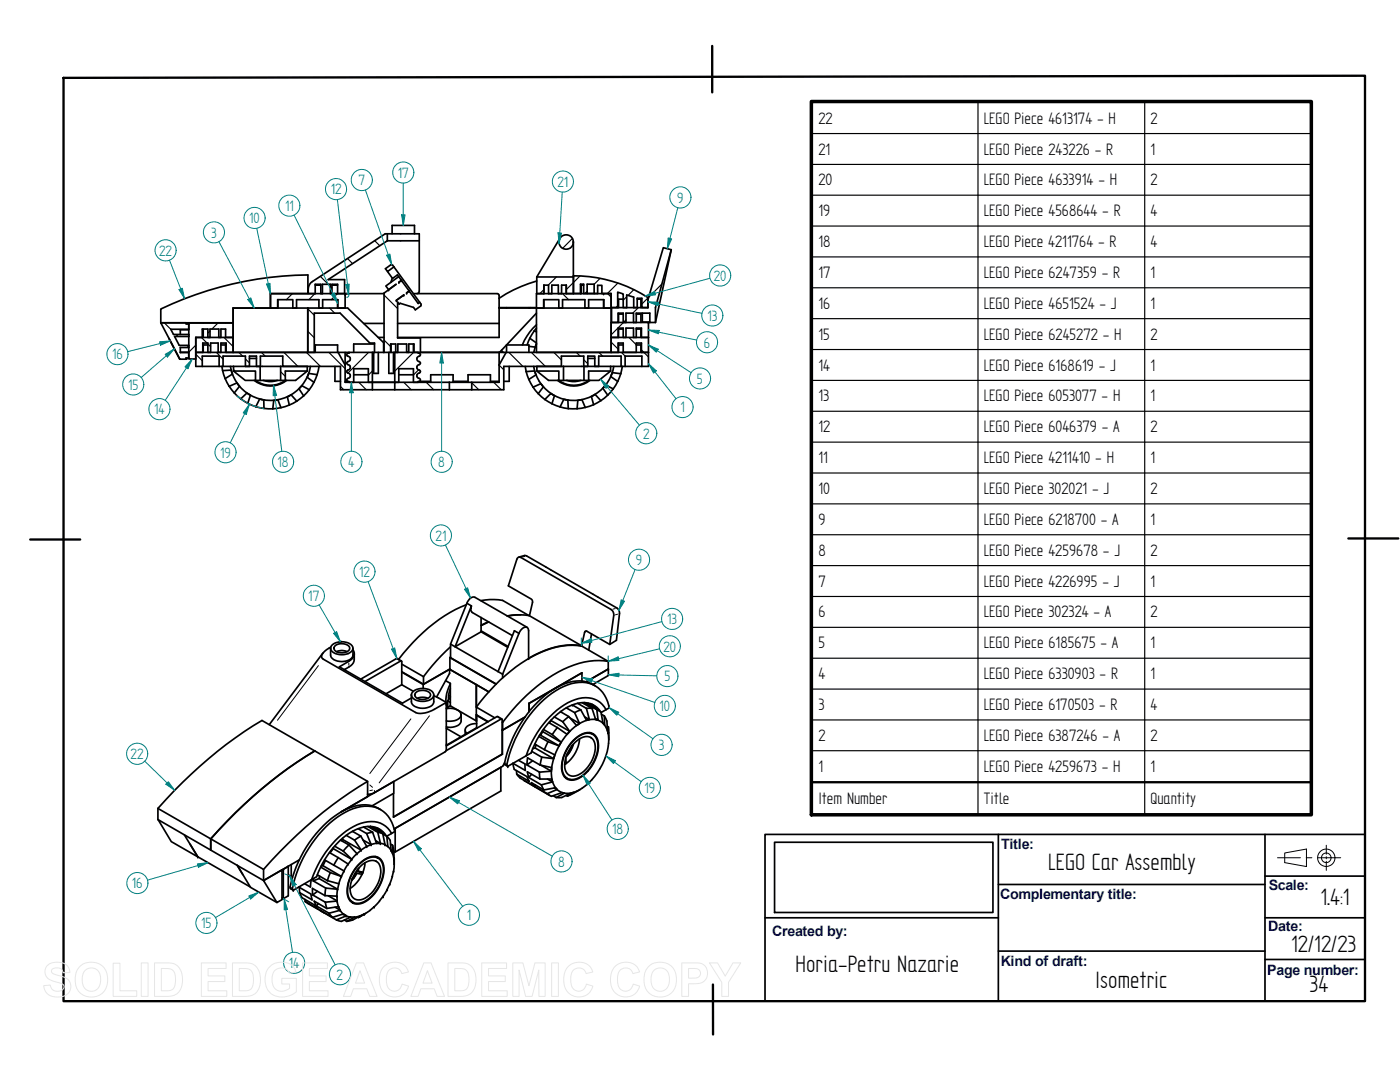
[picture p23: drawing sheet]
<svg xmlns="http://www.w3.org/2000/svg" width="279mm" height="216mm" viewBox="0 0 279 216" stroke-linecap="round" stroke-linejoin="round" font-family="sans-serif">
<defs><g id="words">
<g font-size="5.3">
<text x="209.2" y="173.6">LEGO Car Assembly</text>
<text x="263.5" y="180.6">1.4:1</text>
<text x="257.7" y="189.9">12/12/23</text>
<text x="158.7" y="193.9">Horia-Petru Nazarie</text>
<text x="218.6" y="197.1">Isometric</text>
<text x="261.4" y="198">34</text>
</g>
<g font-size="3.7">
<text x="163.3" y="24.7">22</text>
<text x="196.4" y="24.7">LEGO Piece 4613174 - H</text>
<text x="229.6" y="24.7">2</text>
<text x="163.3" y="30.8">21</text>
<text x="196.4" y="30.8">LEGO Piece 243226 - R</text>
<text x="229.6" y="30.8">1</text>
<text x="163.3" y="37">20</text>
<text x="196.4" y="37">LEGO Piece 4633914 - H</text>
<text x="229.6" y="37">2</text>
<text x="163.3" y="43.1">19</text>
<text x="196.4" y="43.1">LEGO Piece 4568644 - R</text>
<text x="229.6" y="43.1">4</text>
<text x="163.3" y="49.3">18</text>
<text x="196.4" y="49.3">LEGO Piece 4211764 - R</text>
<text x="229.6" y="49.3">4</text>
<text x="163.3" y="55.5">17</text>
<text x="196.4" y="55.5">LEGO Piece 6247359 - R</text>
<text x="229.6" y="55.5">1</text>
<text x="163.3" y="61.6">16</text>
<text x="196.4" y="61.6">LEGO Piece 4651524 - J</text>
<text x="229.6" y="61.6">1</text>
<text x="163.3" y="67.8">15</text>
<text x="196.4" y="67.8">LEGO Piece 6245272 - H</text>
<text x="229.6" y="67.8">2</text>
<text x="163.3" y="73.9">14</text>
<text x="196.4" y="73.9">LEGO Piece 6168619 - J</text>
<text x="229.6" y="73.9">1</text>
<text x="163.3" y="80.1">13</text>
<text x="196.4" y="80.1">LEGO Piece 6053077 - H</text>
<text x="229.6" y="80.1">1</text>
<text x="163.3" y="86.3">12</text>
<text x="196.4" y="86.3">LEGO Piece 6046379 - A</text>
<text x="229.6" y="86.3">2</text>
<text x="163.3" y="92.4">11</text>
<text x="196.4" y="92.4">LEGO Piece 4211410 - H</text>
<text x="229.6" y="92.4">1</text>
<text x="163.3" y="98.6">10</text>
<text x="196.4" y="98.6">LEGO Piece 302021 - J</text>
<text x="229.6" y="98.6">2</text>
<text x="163.3" y="104.7">9</text>
<text x="196.4" y="104.7">LEGO Piece 6218700 - A</text>
<text x="229.6" y="104.7">1</text>
<text x="163.3" y="110.9">8</text>
<text x="196.4" y="110.9">LEGO Piece 4259678 - J</text>
<text x="229.6" y="110.9">2</text>
<text x="163.3" y="117.1">7</text>
<text x="196.4" y="117.1">LEGO Piece 4226995 - J</text>
<text x="229.6" y="117.1">1</text>
<text x="163.3" y="123.2">6</text>
<text x="196.4" y="123.2">LEGO Piece 302324 - A</text>
<text x="229.6" y="123.2">2</text>
<text x="163.3" y="129.4">5</text>
<text x="196.4" y="129.4">LEGO Piece 6185675 - A</text>
<text x="229.6" y="129.4">1</text>
<text x="163.3" y="135.5">4</text>
<text x="196.4" y="135.5">LEGO Piece 6330903 - R</text>
<text x="229.6" y="135.5">1</text>
<text x="163.3" y="141.7">3</text>
<text x="196.4" y="141.7">LEGO Piece 6170503 - R</text>
<text x="229.6" y="141.7">4</text>
<text x="163.3" y="147.8">2</text>
<text x="196.4" y="147.8">LEGO Piece 6387246 - A</text>
<text x="229.6" y="147.8">2</text>
<text x="163.3" y="154">1</text>
<text x="196.4" y="154">LEGO Piece 4259673 - H</text>
<text x="229.6" y="154">1</text>
<text x="163.3" y="160.4">Item Number</text>
<text x="196.4" y="160.4">Title</text>
<text x="229.6" y="160.4">Quantity</text>
</g>
<g font-size="3.4" fill="#008080">
<text x="79.4" y="35.5">17</text>
<text x="66" y="38.8">12</text>
<text x="71.5" y="37">7</text>
<text x="111.3" y="37.3">21</text>
<text x="135.1" y="40.4">9</text>
<text x="42.1" y="47.4">3</text>
<text x="49.7" y="44.6">10</text>
<text x="56.9" y="42.1">11</text>
<text x="31.7" y="51">22</text>
<text x="142.5" y="56">20</text>
<text x="141.2" y="64">13</text>
<text x="22.4" y="71.7">16</text>
<text x="140.5" y="69.3">6</text>
<text x="25.5" y="77.8">15</text>
<text x="139.1" y="76.6">5</text>
<text x="30.8" y="82.7">14</text>
<text x="135.8" y="82.3">1</text>
<text x="128.3" y="87.5">2</text>
<text x="43.9" y="91.3">19</text>
<text x="55.4" y="93.2">18</text>
<text x="69.5" y="93.2">4</text>
<text x="87.5" y="93.2">8</text>
<text x="86.9" y="107.9">21</text>
<text x="126.9" y="112.7">9</text>
<text x="61.5" y="120">17</text>
<text x="71.6" y="115.1">12</text>
<text x="133.2" y="124.5">13</text>
<text x="132.4" y="130">20</text>
<text x="132.6" y="136">5</text>
<text x="131.6" y="141.9">10</text>
<text x="131.5" y="149.7">3</text>
<text x="26.1" y="151.5">22</text>
<text x="128.6" y="158.3">19</text>
<text x="122.2" y="166.5">18</text>
<text x="111.4" y="172.9">8</text>
<text x="26.3" y="177.3">16</text>
<text x="40.2" y="185.2">15</text>
<text x="93.2" y="183.6">1</text>
<text x="57.6" y="193.2">14</text>
<text x="67.2" y="195.5">2</text>
</g>
<g font-size="2.9" fill="#000080">
<text x="199.8" y="169.4">Title:</text>
<text x="199.6" y="179.4">Complementary title:</text>
<text x="253.2" y="177.7">Scale:</text>
<text x="253.1" y="185.8">Date:</text>
<text x="154.1" y="186.8">Created by:</text>
<text x="199.7" y="192.7">Kind of draft:</text>
<text x="252.9" y="194.5">Page number:</text>
</g>
</g></defs>
<path d="M12.7 15.5l259.7-.4v184.7h-259.7zM142.1 9.2v9.2M6 107.7h10M269.1 107.4h10M142.3 196.4v10" fill="none" stroke="#000" stroke-width=".47"/>
<g fill="none" stroke="#000" stroke-width=".34">
<path d="M54 58.6h22.6M54 58.6v2.9M54 58.6h7.4v-3.7a70 70 0 0 0-29.3 6.8v2.7M55.5 59.8v1.7M62.9 56.9h1.1M64.3 58.6v-1.9h1.6v1.9M66.3 56.9h1.1M67.4 59.8v1.7M67.4 58.6v-1.9h-1.1v1.9M68.9 58.6v2.9M69.2 58.6h-.2l-.1 .3M76.9 53.6l1.2-.8 .5 .5-1.3 .9z"/>
<path d="M77.3 46.7v1.3M77.3 48h6.4M77.3 48l-11.8 7.8h3.3v2.8M77.3 54.2l1 1.4 1-.7 .3 .3M78.3 55.5l-.3 .8M78.6 53.3l5.2 7M79.6 55.2l.5 .7-.5 .4 .5-.3 1.6 2.1-.6 .3M79.6 55.2l-2.6 1.9 .6 .7 1.4-1.1-2.4 1.8v11.8M80.6 58.9l-1.5 1M81.2 58.5l.5-.4 1.8 2.5 .3-.3M82.5 58.6h16.9l.2 .3v8.4h-20.2M82.7 46.7v-1.7h-4.4v1.7"/>
<path d="M83.2 58.6l.3-.2 .2-.3v-11.4h-6.8l-14.5 9.5a2.23 2.23 0 0 0-.9 2.4h1.4v-1.9h1.1v1.9M107.1 56.1a26.9 26.9 0 0 0-7.5 3.4M107.1 55.3v3.3M107.1 55.3h7.3M108.5 59.8v1.7M108.5 58.6v-1.7h1v1.7M110.1 58.6v-1.7h1.3v1.7M111.7 47.6l-4.6 7.7M112.1 58.6v-1.7h.9v1.7M114.4 48.3v10.3M114.4 58.6v-3.6a27.4 27.4 0 0 1 14.9 4.4v2M115.8 58.6v-1.9h.7v1.9"/>
<path d="M116.5 56.9h-.5v1.7M118.6 58.6v-1.9h-1.4v1.9M119.3 58.6v-1.7h.8v1.7M120.5 59.8v1.7M124.4 59.7h-1v1.7M127.2 59.7h.7v1.7M129.3 59.5h.1M134 49.8l-3.2 14.5M134 49.8l-1.6-.4-3.1 10.4v1.6M134 49.8l-3.2 11.6v2.9M32.1 64.4h14.4M32.1 64.4l3.8 7.3"/>
<path d="M33.7 67.5l2.2 4.2M35.9 71.7h1.2M36 70.3h1.7M37.1 64.4v.2h.6v1.1h-3.6l.5 1h3.1v.4h-2.9l1 1.8h1.9v.4h-1.7v1.1h1.7v1h-.6v.3M37.3 71.4v.3h-.2M37.3 64.4v.2M37.7 65.8h-1.7v.9M39.1 67.3h7.4v3v-8.8h22.9l7.2 6.9v1.9M39.1 67.3v5.8h22.2v.9M39.1 67.3h1.3v-1.6h1.1v1.6h.4v-1.6h1.8v1.6h.4v-1.6h.9v1.6h1.5v-2.8h-8.8v7.1h1.4M40.4 73.1v-2h3.3v2M40.5 70.3v-1.8h1v1.8"/>
<path d="M40.6 65.7v1.6M40.6 64.4v.1M41.5 68.8h-.9v1.5M42 70.3v-1.8h1.5v1.8M44.1 68.8h.9v1.5M44.1 70.3v-1.8h1v1.8M44.3 73.1l.1 .9M44.4 74l1.7-.1 .3 .8-1.5 .8M44.4 74l.5 1.5M44.5 73.1v-2h4.5v2M44.9 75.5l.8 1.6M45 64.4v.1"/>
<path d="M45.7 77.1l1.6-.7 .5 .7-1 1.3M45.7 77.1l1.1 1.3M46 73.1a8.1 8.1 0 0 0 8 6.8 8.1 8.1 0 0 0 8-6.8M46.6 74l2.3 1.9h2.1M46.6 74h4.4v1.9M46.6 73.1v.9M46.8 78.4l1.2 1.2M48 79.6l1.3-1.2 .7 .5-.6 1.6M48 79.6l1.4 .9M49.8 71.5h1.4M49.8 73.1v-2h1.4v2M50.7 75.9a5.2 5.2 0 0 0 6.5 0"/>
<path d="M51 75.9a5.1 5.1 0 0 0 6 0M51.9 73.1v2.8M52.6 75.9a4.2 4.2 0 0 0 2.8 0M55.4 61.5v-1.7h3v1.7M56 73.1v2.8M60.6 79l-1.4 1.1M61.3 74l-2.3 1.9h-8M61.3 74h-4.4v1.9M61.4 61.5v8.8M61.7 77.8l-1.5-.8-.5 .6 .9 1.4M61.7 77.8l-1.1 1.2M62.7 76.3l-1 1.5"/>
<path d="M62.7 70.3v-7.8h5.2l5.9 6h.9v1.8M63.3 74.8l-1.7-.3-.3 .8 1.4 1M63.3 74.8l-.6 1.5M63.6 61.5v-1.7h-4.4v1.7M63.7 73.1l-.4 1.7M64.4 61.5v-1.7h3v1.7M66.8 73.1v3h1.1M67.4 70.3v-1.5h-4.5v1.5M67.5 70.3l1.4 2.5M68.9 70.3v6h10.7v-2.7h2.9v2.7h.9v-.2a.36 .36 0 0 0 .5-.3 .36 .36 0 0 0-.5-.4 .57 .57 0 0 1-.2-.6 .57 .57 0 0 1 .6-.4l.1-.4a.66 .66 0 0 1-.6-.5 .66 .66 0 0 1 .1-.7 .39 .39 0 0 0 .5-.3 .39 .39 0 0 0-.5-.4 .56 .56 0 0 1-.2-.7 .56 .56 0 0 1 .6-.3l.1-.2a.33 .33 0 0 0-.1-.4 .33 .33 0 0 0-.4 0v-.2M68.9 76.1h.4M69.7 70.3v.2a.36 .36 0 0 0-.5 .3 .36 .36 0 0 0 .5 .4 .56 .56 0 0 1 .2 .6 .56 .56 0 0 1-.6 .4l-.1 .3 .1 .2a.57 .57 0 0 1 .6 .6 .57 .57 0 0 1-.6 .6l-.1 .2 .1 .3a.57 .57 0 0 1 .6 .6 .57 .57 0 0 1-.6 .5 .34 .34 0 0 0-.1 .5 .34 .34 0 0 0 .5 .1v.2"/>
<path d="M70.6 74.8h2.9M72.6 64.5h4M73.5 76.3v-2.7h-2.9v2.7M74.3 70.3h.4M74.3 70.3v7.5M74.3 70.3h-35.2M74.7 68.6h-4.1v1.7M74.7 70.3h1.9M75.5 67.3h1.1M75.5 70.3v4.2h-.9v-4.2M76.6 70.3h1.4v-1.7h1v1.7M77.6 70.3v4.2h.9v-4.2"/>
<path d="M78 70.3h.8M78 68.6v1.7M78.8 70.3h50.6M78.8 70.3v6M79.4 64.5h20.2M79.6 74.8h2.9M82.5 68.6v1.7M82.6 70.3v-1.7h-1v1.7h-.4v-1.7h-1.8v1.7M83.8 76.1h2.2M83.8 60.3l.2 .7-1.1 .8-.4-.5-2.6-.8-.2 .2-.3-.4v7.1h4.5v2.9M89.7 76.3h-10.9v1.5M89.7 76.3v1.5"/>
<path d="M90.4 76.3v-1.5h-4.4v1.5M90.4 76.1h3M94.1 76.3v1.5M97.9 76.3v-1.5h-4.5v1.5M97.9 76.1h1.7M99.6 61.4h7.5M99.6 70.3v6h-9.9M100.1 69.9l.1 .3 .4 .1M101 70.3l-1.4 2.5M101.1 61.4v.1M101.6 73.1v3h-1.1M104.8 73.1l.2 1"/>
<path d="M105 74.1l.5 1.6M105 74.1l1.7-.1 .3 .8-1.5 .9M105.5 75.7l.9 1.6M105.6 70.3v-1.5h-4.5v1.5M105.6 69.1l1.2 .2 .3-.7-.6 1.7M105.6 61.4v.1M105.7 67.5l-.5 1.3M105.7 67.5l1.4 .9M105.8 61.4l-.1 .1M106.4 77.3l1 1.2M106.4 77.3l1.5-.7 .5 .6-1 1.3M106.5 73.1a8.1 8.1 0 0 0 8 6.8 8.1 8.1 0 0 0 8-6.8"/>
<path d="M106.6 66l-.9 1.5M106.6 66l.5 .2M107.1 64.8a10.8 10.8 0 0 0-2.9 4M107.1 70.3v-11.7h14.9v11.7M107.1 65.5l-.5 .5M107.1 62.5l-7.4 7.8M107.1 74l2.4 1.9h8M107.1 73.1v.9h4.4v1.9a5.1 5.1 0 0 0 6 0M107.4 78.5l1.3 1.2M108.5 61.5v-1.7h3v1.7M108.7 79.7l1.5 .9M108.7 79.7l1.2-1.2 .8 .5-.5 1.6"/>
<path d="M111.3 75.9a5.2 5.2 0 0 0 6.4 0M112 73.1v-2h4.5v2M112.5 73.1v2.8M113.1 75.9a4.2 4.2 0 0 0 2.8 0M116.5 73.1v2.8M116.7 61.5v-1.7h-4.4v1.7M117.3 71.5h1.4M117.3 73.1v-2h1.4v2M117.5 61.5v-1.7h3v1.7M119.5 73.1v-2h4.5v2M119.9 79.9l-1.1-1.2-.8 .4 .5 1.7M119.9 79.9l-1.4 .9"/>
<path d="M121.3 78.8l-1.4 1.1M121.9 74l-2.4 1.9h-2M121.9 74h-4.4v1.9M121.9 73.1v.9M122 61.5h-22.4M122 67.3h7.4M122 61.4h7.3M122 64.3h7.4v3M122 61.4v2.9h1.4v-1.8h1v1.8h.5v-1.8h1.5v1.8h.6v-1.8h2.7v1.8M122.4 77.6l-1.1 1.2M122.4 77.6l-1.5-.8-.6 .7 1 1.3M123.3 76.1l-.9 1.5"/>
<path d="M123.3 61.4v-3.1l1.1 .4v2.7h.7v-2.5l1.4 .4v2.1M123.4 70.3v-1.8h1v1.8M123.4 67.3v-1.8h1v1.8M123.9 74.6l-1.7-.2-.2 .3-.1 .4 1.4 1M123.9 74.6l-.6 1.5M124.2 73.1l-.3 1.5M124.4 68.8h-1v1.5M124.4 65.7h-1v1.6M124.4 62.7h-1v1.6M124.8 73.1v-2h3.3v2M124.9 67.3v-1.8h1.5v1.8M127 68.8h.9v1.5"/>
<path d="M127 65.7h.9v1.6M127 70.3v-1.8h1v1.8M127 62.7h.9v1.6M127 67.3v-1.8h1v1.8M127.2 61.4v-1.9h.9v1.9h1.2M128.2 62.5v1.8h1.5M129.4 67.3v5.8h-28.9v4.7h-32.6v-4.7h-11.5v-2h-4.4v2M129.4 64.3h1.4M49.4 80.5l1.7 .7M51.1 81.2l.7-1.6 .8 .2 .1 1.7M51.1 81.2l1.6 .3M52.7 81.5l1.7 .1"/>
<path d="M56.1 81.3l-.6-1.5-.9 .1-.2 1.7M56.1 81.3l-1.7 .3M57.7 80.8l-1.6 .5M59.2 80.1l-1.1-1.3-.8 .4 .4 1.6M59.2 80.1l-1.5 .7M110.2 80.6l1.6 .6M111.8 81.2l1.6 .3M111.8 81.2l.7-1.5 .8 .1 .1 1.7M113.4 81.5l1.8 .1M116.8 81.3l-1.6 .3M116.8 81.3l-.7-1.5-.8 .1-.1 1.7M118.5 80.8l-1.7 .5"/>
<path d="M95.9 119.8l1.9-.2 2.5 .2 5.2 3M103.5 111.2l1.2-.4 .4 .1 18 10.4 .4 .4 .1 .7-.6 5.4-1.3 .8-4.6-2.7h-.3l-.1 .3-.6 2.7M64.4 130.3l-10.7 14.3M66 129.1a2.49 2.49 0 0 0-1.8 2.1l.3 .3 18.5 10.7a4.5 4.5 0 0 0 3.7-.7l2.4-1.3v9.3l-.2 .5-20.8 12 5.3-3v-3.1a87.7 87.7 0 0 0-20.8 17.6M66.4 128.6a2.95 2.95 0 0 1 4 .5 1.53 1.53 0 0 1-1.8 1.5 2.26 2.26 0 0 1-2.6-1.3zM66.8 128.9a2.04 2.04 0 0 1 3 .3 1.42 1.42 0 0 1-1.9 1l-.9-.3a.65 .65 0 0 1-.2-1zM67.2 130l1-.2 1.1 .2M68.1 128.1h-.3M68.9 133.5v.2M70.4 129.3v1.4a1.98 1.98 0 0 1-2.2 1.3 1.98 1.98 0 0 1-2.2-1.3v-1.4M70.4 129.7a1.54 1.54 0 0 1-.8 2.3l-1.9 1.1 12.6 7.2 1.8-1M70.7 130.5a2.15 2.15 0 0 1-1.1 2.6l-.9 .5"/>
<path d="M72.8 136l7.3-4.1 .1 .2v4.5M80.1 131.9l-1-.5-7.1 4.1M80.2 134.1l4.3 2.5M80.2 134l4.3 2.5M80.2 132.5l4.3 2.5M80.2 136.6l2.3 1.3M80.2 136.6l-3.2 1.8M82.5 137.9a3.2 3.2 0 0 1 3.9 .3 1.19 1.19 0 0 1-1.2 1.6 2.78 2.78 0 0 1-3.1-.9 .88 .88 0 0 1 .4-1zM82.9 138.3a2.04 2.04 0 0 1 3 .3 1.44 1.44 0 0 1-1.8 1l-1-.3a.63 .63 0 0 1-.2-1zM83.3 139.3l1-.2 1.1 .2M84.5 136.6v.8M84.5 135v1.5"/>
<path d="M86.6 138.7v1.3a1.94 1.94 0 0 1-2.3 1.3 1.98 1.98 0 0 1-2.2-1.3v-1.3M86.6 138.9l2.5 1.3M88.9 135.8l1 .6v4.4M89.3 139.8v1.3M89.5 138.7l.4 .2M89.7 133.5l5.4 3.1v4.5M89.7 133.5v.9l-2.6 4.7M89.7 133.5l-5.2 3.1M89.7 133.5l7.8 4.5-2.4-1.4v4.5M89.8 131.2v2.3l-5.3 3M89.8 131.2l9.2 5.3M89.9 137.4l-.3 1.2-.1 1"/>
<path d="M89.9 139.1l-.6 .7 .6 .4M89.9 136.5l-.7 1.8-.2 1.8M89.9 131.1l-.1 .1M89.9 129.1l-2.8 2.7-2.6 3.2M93 120.7a32.4 32.4 0 0 0-13.5 10.9M93.2 120.4l.9 .5M96 126.1l5.3 3.1M96 123.2v2.9l-5.2 3-.9-.6M96 125.9l5.4 3.1M97.5 124.1l-1.5 .7M99.4 134l.9 .5M100.3 134.5v.8"/>
<path d="M101.2 122.9l2.7-.2 1.7 .1 10.4 6M102.3 126.8l-8-4.6a1.05 1.05 0 0 1-.2-1.3l-3.3 8.2 8.6 4.9M103.6 126.4l-.9-.5-3.3 8.1M103.6 126.4a1.4 1.4 0 0 1 1.6-1.2l.3 .7v5.5M103.6 126.4l-3.3 8.1M103.9 122.7l-2.7 .2M105.2 125.2l-10.4-6a1.42 1.42 0 0 0-1.6 1.2l-3.3 8.1v2.7l9.1 5.3M105.7 122.9l.6-2.7-.1-.5-4.7-2.8 1.6-5.3a.54 .54 0 0 1 .8-.4l18.3 10.6 .2 .5 .1 .5-.8 5.8M116 128.8a16 16 0 0 0-10.5 2.6M116 128.8v.1M116.1 134.3l-10.5 6v1.7M116.1 135.9v-1.6l-10.5 6.1v1.6"/>
<path d="M118 126.5l-.5 3.2M118.8 136.8a6.6 6.6 0 0 0-6.8-.1 22.3 22.3 0 0 0-10.8 13.6l-.5 2.2 .6 .4M121.4 132l-5.3-3.1a16.9 16.9 0 0 0-12.1 3.5 36.5 36.5 0 0 0-8.9 8.7v1.5M121.4 132a16.9 16.9 0 0 0-12.1 3.4 37.1 37.1 0 0 0-9 8.7M121.4 132v1.5M121.4 133.5v1.3l-3.1 1.8M121.4 133.5l-4.4 2.5M62.8 149.8a88.2 88.2 0 0 0-20.7 17.6M73.4 155.9l-21.1-12.1a88.2 88.2 0 0 0-20.8 17.5M74.7 158.2l-1.4 .3M78.6 155.9v2.4l-4.3 2.5M89 149.8l11.1-6.4 .1 .2v6.9"/>
<path d="M89.1 141.4a2.33 2.33 0 0 1 2.9 1.2M89.1 145.3l2.9 1.7M89.1 148.5l.1 .1M89.1 140.5l.2 .7M89.1 140.6l.2 .6M89.9 140.8l-.8 .5M89.9 140.8l5.2 3v-1.2M92 142.6a2.31 2.31 0 0 1-2.9 1.2M92 142.6v1.2a2.33 2.33 0 0 1-2.9 1.3M92.8 145.7v.8M95.1 142.6v1.3M95.1 142.6l2.3 1.4"/>
<path d="M95.1 141.1l3.6 2.1M95.1 144.4a2.07 2.07 0 0 0-2.3 1.2l.4 .7M95.1 142.7l2.3 1.3M95.2 145.3l-6.1 3.4M95.2 142.7l-.1 2.5M100.2 143.5l-1.1-.5-10 5.8M100.2 150.5h.1M100.2 145.7h.1M100.2 150.5l-21.7 12.5M100.2 145.6l.1 .1M100.2 144.1h.1M100.3 150.5l-21.8 12.5v-4.7"/>
<path d="M100.3 144.1v6.4M100.7 152.2l-.4 .7-21.6 12.5M102.3 152.3l.3 1.2 2.6 1.5 .4 .9-2.5-1.4M103.1 153.8v.7M103.1 154.5l.7 .8 5.9 3.4M103.5 151.7l1.3 .7v1.3l-2.4-1.4M104.6 155.7l1.9 1.1M104.7 143.1l-4.4 2.6M104.8 143.1l-4.5 2.6M105.2 152.6l2.5 1.5M105.5 155.2l2.5 1.4M106.1 154.5l-.6 .7-.3-1.2 2.6 1.4"/>
<path d="M106.1 149.9l2 1.2M106.3 151.8l-1.1 .8 .1-1.4 2.5 1.5M106.7 156.9l2.5 1.5M106.7 148.5l1.9 1.1M106.8 149.2l-.5 .2M106.8 156.6l-.1 .3-.7-.7 2.5 1.4M107 148.6l-.2 .6 3.7 2.2M107.5 146.9l1.9 1.1M107.7 154.1l.1 1.3M107.7 146.7h.2M107.8 155.4h2.3l.2 .6M107.8 152.7l2.3 .5-.1 .7"/>
<path d="M108 152.7l2 1.2M108 156.6l.5 1M108.1 151.1l-.3 1.6M108.1 151.1l2.4 .3M108.2 145.9l.1 .1M108.3 146l-.4 .7 3.7 2.1M108.3 146l3.7 2.1M108.4 145.5l1.8 1.1M108.6 149.6l2.1 1-.2 .8M109.2 158.4l.8 .5 2.1-.7 .5 .1-1.6 .8M109.3 155.4l1 .6M109.4 148l-.8 1.6"/>
<path d="M109.4 148l2.2 .8M109.5 144.2l1.7 1M110 143.7v.1M110 143.8l3.7 2.1M110 143.8l-.4 .5M110 153.9l-2.3 .2M110.2 146.6l1.8 1.5-.4 .7M110.3 156l-2.3 .6M110.4 158.8l.6 .3M110.6 157.2l.6 .3M110.6 143l1.7 1M111.2 157.5l-2 .9"/>
<path d="M111.2 157.5l-.4-.3-2.3 .4M111.2 145.2l-1 1.4M111.8 142l1.7 1M112 141.9v.2M112.3 144l1.2-1 1.6 1.8 .3-.2M112.3 144l1.4 1.9-.3 .3-.2 .3-2-1.3M112.6 155l.6 .3M112.7 152.5h.1M112.7 152.2v.3M112.9 151.3l.1 1-.3 .2M113 158.7l.2 .2M113 141.2l1.7 1"/>
<path d="M113.2 158.9l1.3-.8-2.4 1h-1.1M113.8 143.3l1.9 1.1M114 145.6a5.8 5.8 0 0 1 5.1-2 3.7 3.7 0 0 1 2.4 3.9 12.4 12.4 0 0 1-6.7 10.5 3.2 3.2 0 0 1-4.7-3 12.2 12.2 0 0 1 3.9-9.4zM114.1 148.8l-.2 .8-.8 1M114.2 140.7l1.7 .9M114.3 148.7l-.5 1.1-.7 .9M114.3 148.7l-.4 .9-.8 1.2M114.4 147.7a3.6 3.6 0 0 1 4-1.3 3.1 3.1 0 0 1 .9 3.5 7.5 7.5 0 0 1-4.7 5.7 2.06 2.06 0 0 1-2.5-2.2 8.2 8.2 0 0 1 2.3-5.7zM114.4 148.5l-.7 1.6-.7 .9M114.4 147.8a3.5 3.5 0 0 1 3.9-1.3 3 3 0 0 1 .9 3.4 7.2 7.2 0 0 1-4.6 5.6 2.01 2.01 0 0 1-2.4-2.2 7.9 7.9 0 0 1 2.2-5.5zM114.7 142.2l1 2.2M114.7 148.1a2.6 2.6 0 0 1 3.5-.7 3.7 3.7 0 0 1 .1 4.1 5.3 5.3 0 0 1-3.9 3.4 1.82 1.82 0 0 1-1.7-2.2 6.7 6.7 0 0 1 2-4.6z"/>
<path d="M115.3 140.3l1.7 1.1M115.7 144.4l-.3 .2M115.7 147.4a6.9 6.9 0 0 1-3 5.2M115.8 157.5l-2.6 1.4M115.9 141.6l-1.2 .6M116.2 140.2l2 1.2M116.6 140.2l-.1 .2M116.7 143l.9 .6M116.7 140.2l2.4 1.4M116.8 140.2l2.7 1.6M117 141.4h1.2M117 141.4l.6 2.2-.3 .1h-.2l-1.2-2.1"/>
<path d="M117.4 140.3l.4 .5M117.7 146.2l.6 .3M117.8 140.4l.5 .6M118.2 140.5l.8 .9-.7-.4 .1-.3M118.2 141.4l.7 2.2 .5 .1-.3-2.1M118.8 143.4l.6 .3M119.1 141.6l.9 .5 .3 2.2 .4 .4-.1-1.8M119.9 142.1a4.4 4.4 0 0 0-6-1.3 16.5 16.5 0 0 0-7.9 9.4l-4.7 2.7M120 142.5l.6 .4M120.6 142.9l.5 1 .3 2.5v-1.4M120.9 141.6l-.9 .6M120.9 141.6a4.7 4.7 0 0 0-6.1-2 16.8 16.8 0 0 0-8.6 8.4l-1.2 2.8"/>
<path d="M120.9 141.6l.7-.4a5.7 5.7 0 0 0-7.5-4.8 18.8 18.8 0 0 0-10.2 9.1 20.3 20.3 0 0 0-2.7 7.3l.1 .1M121.2 144.9l.2 .1M121.4 145l.1 2.6M31.5 161.3l10.6 6.1v2.2l-10.6-6.1zM31.6 163.6l2.6 4.3 5.3 3.1M36.8 166.6l2.7 4.4M37.9 168.4l1.6 2.6M39.5 171l10.5 6M42.1 167.4l10.5 6.1v2.2M42.1 167.4v2.2l10.5 6.1 7.1-4.1M48.5 174.5l-1.1-1.8 2.6 4.4 5.3 3M52.6 175.7l3.7-2.1v5.9l-1 .6z"/>
<path d="M56.3 179.2l.2 .1M57.5 172.9v5.9l-1 .5M57.5 174.6l.9 .4M57.5 172.8l-1 .7v5.8M58.1 172.5v2.4M59.6 177l2.4 1.4 .3 1.2-2.5-1.5M59.7 177.1l.1 1M59.8 178.1l.5 1 2.5 1.5 .6 .8-2.5-1.5M60.9 179.5v.4M60.9 179.9l3.5 2.1M62.1 175.6l-.1 1.4-1.2-.7M62.2 175.5l-3.7 2.1"/>
<path d="M62.4 178.6v-1.3l2.5 1.4M62.4 178.6l2.5 1.4M62.5 175.8l2.5 1.4M62.6 175.3l-.1 .5M63.3 174.6l2 1.1M63.4 177.8l-1 .8M63.7 175.3l3.7 2.1M63.8 174.8l-.1 .5-1.2 .5M64 173l1.9 1.1M64.1 172.7h.4M64.5 172.7l3.6 2.2 .5-1.1M64.8 171.6l1.8 1"/>
<path d="M65 171.7l-.5 1M65 177.2l2.4 .2M65 177.2l-.1 1.5M65.3 175.7l2.3 .6M65.5 178.8l1.8 1-.1-1M65.7 170.1l1.8 1M65.9 174.1l2.2 .8-.5 1.4M65.9 174.1l-.6 1.6M66.4 169.2l.1 .1-.6 .9M66.5 169.3l3.7 2.2-.7 .9M66.6 172.6l2 1.2M66.8 168.8l1.7 1"/>
<path d="M67.4 177.4l-.2 1.4-2.3-.1M67.5 171.1l2 1.3-.9 1.4M67.5 171.1l-.9 1.5M67.6 176.3l-.2 1.1M67.9 167.6l1.7 1M68.4 167.3v.2l-.3 .2M68.4 167.5l3.7 2.1-.9 .7M68.5 169.8l1.7 1.6 1-1.1M69.1 166.7l1.7 .9M69.6 168.6l1.6 1.7M69.6 168.6l-1.1 1.2M69.8 179.7l.6 .3"/>
<path d="M70.3 165.9l1.7 .9M70.5 165.8v.1M70.8 167.6l1.3 2 1.1-.7M71.1 174.2l-.8 1.1M71.1 174.2l1.2 .3M71.1 174.2l-.8 1.3M71.2 174.3l-1 1.4M71.3 173.7h.1M71.3 173.5l-.1 .4 1.2 .2-1-.4M71.5 173.4l-.1 .3M71.5 165.4l1.7 .9M71.6 173.2l-.2 .6"/>
<path d="M71.6 172.5a3.5 3.5 0 0 1 3.9-1.3 3.3 3.3 0 0 1 .8 4 7.1 7.1 0 0 1-4.5 5 2.04 2.04 0 0 1-2.4-2.2 7.7 7.7 0 0 1 2.2-5.5zM71.9 172.2a3.2 3.2 0 0 1 3.8-1 4.2 4.2 0 0 1 .4 4.9 7.1 7.1 0 0 1-4.1 4.2 2.15 2.15 0 0 1-2.7-2.5 8 8 0 0 1 2.6-5.6zM71.9 172.9a2.64 2.64 0 0 1 3.5-.8 4.1 4.1 0 0 1-.2 4.6 4.5 4.5 0 0 1-3.9 2.9 2.11 2.11 0 0 1-1.4-2.6 7.2 7.2 0 0 1 2-4.1zM72 166.8l1.2 2.1M72 166.8l-1.2 .8M72.3 174.5l-1.1 1.6-1.3 1.2M72.4 174.1l-.1 .4M72.5 167.6l1.6 .9-.9 .4M72.6 165l1.8 1.1M72.7 165v.1M72.8 172.1l-.1 1-.4 1.4M73.2 166.3l.9 2.2 1-.2"/>
<path d="M73.4 164.9l2 1.2M73.9 164.9l.3 .1M74.4 166.1l-1.2 .2M74.4 166.1l.7 2.2M74.4 165.2l-.5-.3 2.5 1.4M74.6 165l.4 .5M74.9 170.9l.6 .3M75 167.7l.9 .6h-.8M75 165.1l.5 .6M75.3 165.2l.9 .9-.7-.4 .1-.3M75.4 166.1l.5 2.2 .9 .2M75.4 166.1l1 .2"/>
<path d="M75.9 161.5a6.6 6.6 0 0 0-6.7-.1 21.8 21.8 0 0 0-10.1 11.6l-1.2 4 .1 .3 .5 .3M76.4 166.3l.4 2.2M76.4 166.4l.8 .5M76.8 168.6l.6 .3M77.1 166.8a4.4 4.4 0 0 0-5.9-1.3 16.5 16.5 0 0 0-8 9.4l-1 .6M77.2 166.9l.7 .8 .1 2-.6-.8zM77.3 177.5l-1.6 2.3-1.1 1.2M77.9 168.4l.4 .3M78 169.7l.4 .7M78.1 166.3l-.9 .6M78.1 166.3a4.7 4.7 0 0 0-6.1-2 17.5 17.5 0 0 0-9.5 10.3l-.3 .9M78.1 166.3l.7-.4a5.7 5.7 0 0 0-7.5-4.8 17.8 17.8 0 0 0-9.7 8.1 21 21 0 0 0-3.2 8.3l.1 .1"/>
<path d="M78.3 174.9l-1 2.6M78.3 174.9h.1M78.3 168.7l.3 1.2v1.6l-.2-1.1M78.3 168.7l.1 1.7M78.6 169.9l.3 .1 21-12.2v-4.7l-21 12.2v4.7M78.6 171.5l.1 1M78.6 171.2h.1a9.6 9.6 0 0 1-.4 3.7M154.6 168.1h43.6v14h-43.6zM199.2 166.5v33.3M199.2 176.5h53.3M252.5 166.5v33.3M252.5 174.8h19.9"/>
<path d="M272.4 166.5h-119.7v33.3M63.2 180.8l-.5-1 2.5 1.5M63.2 180.8l2.5 1.4M63.5 180.3l-.3 .5M64.6 182.1l-.8-.5 2.6 1.4M64.6 182.1l2.5 1.5M64.7 182.1h-.1M64.9 180l.3 1.3M64.9 180l2.4-.2 .2 1.1M65.7 182.2l.7 .8M66.9 181l1 .6M67.1 183.6l2-.8 .9 .2-1.9 .9z"/>
<path d="M67.5 180.9l-2.3 .4M67.6 180.9l.3 .7M67.9 181.6l-2.2 .6M67.9 181.6l.6 .8M68.5 182.4l-2.1 .6M68.5 182.4l.6 .3-.6-.3M68.7 183.6l.5 .3M70 183h.8M70.8 183l-1.6 .9M71.4 183l.1 .1M71.9 182.8l-1.5 .8-1.2 .3M71.9 182.8l-1.1 .2"/>
<path d="M72.7 182.4l-.8 .4M73 182.3l-1.5 .8M74.7 180.9l-1.4 1.2-1.8 1M152.7 183.1h46.5M199.2 189.8h53.3M252.5 183.1h19.9M252.5 191.5h19.9"/>
<circle cx="113" cy="48.3" r="1.44"/>
</g>
<g fill="none" stroke="#000" stroke-width=".2">
<path d="M104.7 111l-.4 .1M63.5 132.8l-8.1 10.9M69.6 132.3v.4M79.4 131.6l.3 .2M116.9 126l-.1 .1M122.8 121.4l-.5 .1M123.3 122.6l-.5 .1M73.8 156.6l.5 .5M74.3 157.6l-.5 .2M74.7 157.7v.3M82 143.4l-8.2 10.9M85.7 142.8l-10 13.4"/>
<path d="M99.4 143.2l.3 .1M100.9 152.4l.1 .1M58 177.1l.2 .1M255 171.2h4.5M256.4 170.2l4.3-.8v3.5l-4.3-.8zM260.7 171.2h1.1M263 171.2h4.6M264.7 168.7v1.8M264.7 170.9v.5M264.7 171.9v1.8"/>
<circle cx="264.7" cy="171.2" r=".96"/>
<circle cx="264.7" cy="171.2" r="1.74"/>
</g>
<g fill="none" stroke="#000" stroke-width=".23">
<path d="M58.4 58.6l-1.2 1.2M62.8 58.6l-1.2 1.2M63.9 55.1l1.6 1.6M65.9 57.2l.4 .3M67.3 58.6l-1.2 1.2M69.4 51.6l1 1M74.8 48l1 1M76.6 58.9l2.8 2.7M108.5 57.8l-.8 .8M111 55.3l-1.6 1.6M112.3 58.6l1.2 1.2M114.2 47.6l-1.9 2"/>
<path d="M114.4 56.4l-1.4 1.4M115.8 55.1l-1.4 1.3M117.2 58.1l-.5 .5M119.8 55.5l-1.2 1.2M123.3 56.5l-2 2.1 .7 .7M125.1 59.2l-.7 .7M126.5 57.8l-1.2 1.1M129.3 59.5l-1.2 1.2M132.1 56.7l-2.6 2.6M32.8 64.4l1.3 1.3M35.1 66.7l.4 .4M37.3 68.9l.4 .4"/>
<path d="M37.5 64.6l.2 .2M39.1 68.9l-1.4 1.4M39.1 70.7l1.3 1.3M40.2 67.3l1.1 1.2M41.5 68.6l.5 .6M41.9 66l-.4 .5M43.2 70.3l1.3 1.3M43.5 64.5l-1.2 1.2M44.7 67.3l1.8 1.9M46.6 73.7l.3 .3M47.7 70.3l.7 .8M49 71.6l.8 .8"/>
<path d="M52.2 70.3l.7 .8M56 74.2l.9 .9M56.7 70.3l2.8 2.8M61.2 70.3l2.7 2.8M61.4 66.1l1.3 1.3M61.4 61.6l1.3 1.3M65.6 70.3l3.3 3.3M65.8 61.5l1 1M67.9 77.1l.7 .7M71.6 76.3l1.5 1.5M73.6 70.3l-4.2 4.1M74.3 74l-.8 .8"/>
<path d="M76.6 67.9l1.4 1.3M79 70.2l.1 .1M80.6 76.3l1.5 1.5M82.5 70.3l-3.7 3.8M83.5 73.8l-1 1M85.1 76.3l1.5 1.5M89.6 76.3l.1 .1M94.1 76.4l1.4 1.4M98.5 76.3l1.5 1.5M99.6 72.9l.9 .9M101.6 70.3l2.8 2.8M106 70.3l2.8 2.8"/>
<path d="M110.5 70.3l1.5 1.5M115 70.3l.8 .8M116.5 71.8l.8 .8M119.5 70.3l.8 .8M122 68.3l1.4 1.4M123.3 61l-.4 .4M124 70.3l.8 .8M124.9 63.8l-2.9 3M125.5 67.3l1.5 1.5M127.4 61.4l-1.1 1.1M128 69.8l1.4 1.4"/>
</g>
<g fill="#000">
<circle cx="77.6" cy="57.8" r=".17"/>
<circle cx="79.1" cy="59.9" r=".17"/>
<circle cx="79.6" cy="56.3" r=".17"/>
<circle cx="80.1" cy="55.9" r=".17"/>
<circle cx="80.6" cy="58.9" r=".17"/>
<circle cx="81.2" cy="58.5" r=".17"/>
<circle cx="81.7" cy="58.1" r=".17"/>
<circle cx="114.4" cy="55" r=".17"/>
<circle cx="120.5" cy="58.6" r=".17"/>
<circle cx="89.7" cy="133.5" r=".17"/>
<circle cx="105.5" cy="131.4" r=".17"/>
<circle cx="121.4" cy="133.5" r=".17"/>
<circle cx="101.3" cy="152.9" r=".17"/>
<circle cx="105.6" cy="140.3" r=".17"/>
<circle cx="114.3" cy="140.7" r=".17"/>
<circle cx="39.5" cy="171" r=".17"/>
<circle cx="56.5" cy="173.5" r=".17"/>
<circle cx="58.5" cy="177.6" r=".17"/>
<circle cx="67.2" cy="178.8" r=".17"/>
<circle cx="67.3" cy="179.8" r=".17"/>
<circle cx="67.4" cy="177.4" r=".17"/>
<circle cx="68.1" cy="174.9" r=".17"/>
<circle cx="68.6" cy="173.8" r=".17"/>
<circle cx="69.5" cy="172.4" r=".17"/>
<circle cx="70.2" cy="171.5" r=".17"/>
<circle cx="70.7" cy="175" r=".17"/>
<circle cx="71.2" cy="170.3" r=".17"/>
<circle cx="72.1" cy="169.6" r=".17"/>
<circle cx="73.2" cy="168.9" r=".17"/>
<circle cx="74.1" cy="168.5" r=".17"/>
<circle cx="75.9" cy="168.3" r=".17"/>
<circle cx="76.4" cy="178.9" r=".17"/>
<circle cx="76.5" cy="178.9" r=".17"/>
<circle cx="76.8" cy="168.5" r=".17"/>
<circle cx="77.3" cy="177.5" r=".17"/>
<circle cx="77.8" cy="176.4" r=".17"/>
<circle cx="78" cy="169.7" r=".17"/>
<circle cx="78.5" cy="173.8" r=".17"/>
<circle cx="78.6" cy="171.5" r=".17"/>
<circle cx="67.6" cy="180.9" r=".17"/>
<circle cx="67.9" cy="181.6" r=".17"/>
<circle cx="68.5" cy="182.4" r=".17"/>
<circle cx="69.1" cy="182.8" r=".17"/>
<circle cx="72.7" cy="182.4" r=".17"/>
<circle cx="74.7" cy="181" r=".17"/>
</g>
<path d="M112.2 38.3l-.6 10.3" fill="none" stroke="#008080" stroke-width=".2"/>
<path d="M111.4 46.5h.7l-.5 2.1z" fill="#008080"/>
<g fill="none" stroke="#008080" stroke-width=".2">
<path d="M51.2 45.6l2.8 13.1M111.4 46.5h.7l-.5 2.1z"/>
<circle cx="112.3" cy="36.2" r="2.11"/>
</g>
<path d="M53.2 56.7l.7-.2 .1 2.2z" fill="#008080"/>
<g fill="none" stroke="#008080" stroke-width=".2">
<path d="M53.2 56.7l.7-.2 .1 2.2zM129.4 65.8l9.6 2.1"/>
<circle cx="50.8" cy="43.5" r="2.11"/>
</g>
<path d="M129.4 65.8l2.2 .1-.2 .7z" fill="#008080"/>
<g fill="none" stroke="#008080" stroke-width=".2">
<path d="M58.7 42.9l8.7 17.6M129.4 65.8l2.2 .1-.2 .7z"/>
<circle cx="141.1" cy="68.3" r="2.11"/>
</g>
<path d="M66.1 58.8l.7-.4 .6 2.1z" fill="#008080"/>
<g fill="none" stroke="#008080" stroke-width=".2">
<path d="M66.1 58.8l.7-.4 .6 2.1zM54.6 76.8l1.6 13.2"/>
<circle cx="57.8" cy="41" r="2.11"/>
</g>
<path d="M54.6 76.8l.6 2.1-.7 .1z" fill="#008080"/>
<g fill="none" stroke="#008080" stroke-width=".2">
<path d="M72.9 37.9l5.3 14.9M54.6 76.8l.6 2.1-.7 .1z"/>
<circle cx="56.5" cy="92.1" r="2.12"/>
</g>
<path d="M77.2 50.9l.6-.2 .4 2.1z" fill="#008080"/>
<g fill="none" stroke="#008080" stroke-width=".2">
<path d="M77.2 50.9l.6-.2 .4 2.1zM129.4 72.6l5.5 7"/>
<circle cx="72.2" cy="35.9" r="2.12"/>
</g>
<path d="M129.4 72.6l1.6 1.4-.6 .4z" fill="#008080"/>
<g fill="none" stroke="#008080" stroke-width=".2">
<path d="M88.1 70.3v19.7M129.4 72.6l1.6 1.4-.6 .4z"/>
<circle cx="136.2" cy="81.2" r="2.12"/>
</g>
<path d="M88.1 70.3l.4 2.1h-.7z" fill="#008080"/>
<g fill="none" stroke="#008080" stroke-width=".2">
<path d="M88.1 70.3l.4 2.1h-.7zM49.8 80.6l-3.8 7.7"/>
<circle cx="88.1" cy="92.1" r="2.12"/>
</g>
<path d="M49.8 80.6l-.7 2.1-.6-.3z" fill="#008080"/>
<g fill="none" stroke="#008080" stroke-width=".2">
<path d="M33.8 51.9l3 7.7M47.2 78.9a9.7 9.7 0 0 0 5.5 2.6M49.8 80.6l-.7 2.1-.6-.3z"/>
<circle cx="45" cy="90.2" r="2.11"/>
</g>
<path d="M35.7 57.8l.7-.3 .4 2.1z" fill="#008080"/>
<g fill="none" stroke="#008080" stroke-width=".2">
<path d="M35.7 57.8l.7-.3 .4 2.1zM141.7 55.5l-13 3.6"/>
<circle cx="33" cy="50" r="2.11"/>
</g>
<path d="M128.7 59.1l1.9-.9 .2 .6z" fill="#008080"/>
<g fill="none" stroke="#008080" stroke-width=".2">
<path d="M128.7 59.1l1.9-.9 .2 .6zM34 68l-8.5 2.2"/>
<circle cx="143.7" cy="55" r="2.12"/>
</g>
<path d="M31.9 68.2l2.1-.2-2 .9z" fill="#008080"/>
<g fill="none" stroke="#008080" stroke-width=".2">
<path d="M67.3 39.8l2.3 19M31.9 68.2l2.1-.2-2 .9z"/>
<circle cx="23.4" cy="70.7" r="2.11"/>
</g>
<path d="M69 56.8l.7-.1-.1 2.1z" fill="#008080"/>
<g fill="none" stroke="#008080" stroke-width=".2">
<path d="M69 56.8l.7-.1-.1 2.1zM69.2 58.6a.36 .36 0 0 1 .4 .4 .36 .36 0 0 1-.4 .3M129.3 60.2l10.8 2.3"/>
<circle cx="67.1" cy="37.7" r="2.1"/>
</g>
<path d="M129.3 60.2l2.1 .1-.1 .7z" fill="#008080"/>
<g fill="none" stroke="#008080" stroke-width=".2">
<path d="M38.4 71.6l-5.4 8.3M129.3 60.2l2.1 .1-.1 .7z"/>
<circle cx="142.2" cy="63" r="2.12"/>
</g>
<path d="M38.4 71.6l-.9 2-.6-.4z" fill="#008080"/>
<g fill="none" stroke="#008080" stroke-width=".2">
<path d="M43.7 48.2l7 13.3M38.4 71.6l-.9 2-.6-.4z"/>
<circle cx="31.8" cy="81.6" r="2.11"/>
</g>
<path d="M49.4 59.8l.7-.4 .6 2.1z" fill="#008080"/>
<g fill="none" stroke="#008080" stroke-width=".2">
<path d="M49.4 59.8l.7-.4 .6 2.1zM129.4 68.8l8.5 5.6"/>
<circle cx="42.7" cy="46.4" r="2.11"/>
</g>
<path d="M129.4 68.8l2 .9-.4 .6z" fill="#008080"/>
<g fill="none" stroke="#008080" stroke-width=".2">
<path d="M135.3 41.4l-2.1 8.2M129.4 68.8l2 .9-.4 .6z"/>
<circle cx="139.7" cy="75.5" r="2.11"/>
</g>
<path d="M133.3 47.5l.7 .2-.8 1.9z" fill="#008080"/>
<g fill="none" stroke="#008080" stroke-width=".2">
<path d="M133.3 47.5l.7 .2-.8 1.9zM34.8 69.6l-6.6 5.7"/>
<circle cx="135.8" cy="39.4" r="2.12"/>
</g>
<path d="M33 70.7l1.8-1.1-1.4 1.6z" fill="#008080"/>
<g fill="none" stroke="#008080" stroke-width=".2">
<path d="M80.5 36.5v8.5M33 70.7l1.8-1.1-1.4 1.6z"/>
<circle cx="26.6" cy="76.7" r="2.11"/>
</g>
<path d="M80.1 42.9h.7l-.3 2.1z" fill="#008080"/>
<g fill="none" stroke="#008080" stroke-width=".2">
<path d="M80.1 42.9h.7l-.3 2.1zM70.1 76.3v13.7"/>
<circle cx="80.5" cy="34.4" r="2.11"/>
</g>
<path d="M70.1 76.3l.4 2.1h-.7z" fill="#008080"/>
<g fill="none" stroke="#008080" stroke-width=".2">
<path d="M70.1 76.3l.4 2.1h-.7zM119.8 75.6l7.8 9.2"/>
<circle cx="70.1" cy="92.1" r="2.12"/>
</g>
<path d="M119.8 75.6l1.7 1.4-.6 .5z" fill="#008080"/>
<g fill="none" stroke="#008080" stroke-width=".2">
<path d="M119.8 75.6l1.7 1.4-.6 .5zM88.9 108.8l5 10.5"/>
<circle cx="129" cy="86.4" r="2.12"/>
</g>
<g fill="none" stroke="#000" stroke-width=".23">
<path d="M161.9 26.6h99.8M161.9 32.8h99.8M161.9 38.9h99.8M195.2 20.3v142.3M228.5 20.3v142.3M161.9 45.1h99.8M161.9 51.3h99.8M161.9 57.4h99.8M161.9 63.6h99.8M161.9 69.7h99.8M161.9 75.9h99.8M161.9 82.1h99.8"/>
<path d="M161.9 88.2h99.8M161.9 94.4h99.8M161.9 100.5h99.8M161.9 106.7h99.8M161.9 112.9h99.8M161.9 119h99.8M161.9 125.2h99.8M161.9 131.3h99.8M161.9 137.5h99.8M161.9 143.7h99.8M161.9 149.8h99.8"/>
</g>
<path d="M161.9 156.1h99.8" fill="none" stroke="#000" stroke-width=".47"/>
<path d="M161.9 20.3h99.8v142.3h-99.8z" fill="none" stroke="#000" stroke-width=".7"/>
<path d="M92.7 117.6l.6-.3 .6 2z" fill="#008080"/>
<g fill="none" stroke="#008080" stroke-width=".2">
<path d="M92.7 117.6l.6-.3 .6 2zM116.1 135.1l14.6 5.1"/>
<circle cx="88" cy="106.8" r="2.11"/>
</g>
<path d="M116.1 135.1l2.2 .4-.3 .7z" fill="#008080"/>
<g fill="none" stroke="#008080" stroke-width=".2">
<path d="M116.1 135.1l2.2 .4-.3 .7zM116.3 154.7l5.8 8.9"/>
<circle cx="132.7" cy="140.9" r="2.11"/>
</g>
<path d="M116.3 154.7l1.5 1.6-.6 .3z" fill="#008080"/>
<g fill="none" stroke="#008080" stroke-width=".2">
<path d="M116.3 154.7l1.5 1.6-.6 .3zM82.5 167.9l9.8 12.9"/>
<circle cx="123.3" cy="165.4" r="2.11"/>
</g>
<path d="M82.5 167.9l1.6 1.5-.6 .4z" fill="#008080"/>
<g fill="none" stroke="#008080" stroke-width=".2">
<path d="M89.7 159l20.5 11.8M82.5 167.9l1.6 1.5-.6 .4z"/>
<circle cx="93.6" cy="182.5" r="2.1"/>
</g>
<path d="M89.7 159l2 .8-.4 .6z" fill="#008080"/>
<g fill="none" stroke="#008080" stroke-width=".2">
<path d="M89.7 159l2 .8-.4 .6zM120.9 150.8l7.1 5.2"/>
<circle cx="112.1" cy="171.9" r="2.12"/>
</g>
<path d="M120.9 150.8l1.9 1-.4 .6z" fill="#008080"/>
<g fill="none" stroke="#008080" stroke-width=".2">
<path d="M28.9 151.9l6 5.8M120.9 150.8l1.9 1-.4 .6z"/>
<circle cx="129.7" cy="157.2" r="2.12"/>
</g>
<path d="M33.6 156l1.3 1.7-1.8-1.2z" fill="#008080"/>
<g fill="none" stroke="#008080" stroke-width=".2">
<path d="M131.6 129.5l-10.2 2.4M33.6 156l1.3 1.7-1.8-1.2z"/>
<circle cx="27.4" cy="150.4" r="2.11"/>
</g>
<path d="M121.4 131.9l2-.8 .1 .7z" fill="#008080"/>
<g fill="none" stroke="#008080" stroke-width=".2">
<path d="M121.4 131.9l2-.8 .1 .7zM121.4 130.9v1.1M41.5 172.1l-12.1 3.5"/>
<circle cx="133.7" cy="129" r="2.11"/>
</g>
<path d="M39.4 172.4l2.1-.3-1.9 1z" fill="#008080"/>
<g fill="none" stroke="#008080" stroke-width=".2">
<path d="M73.5 116.1l5.7 15.3M39.4 172.4l2.1-.3-1.9 1z"/>
<circle cx="27.4" cy="176.2" r="2.11"/>
</g>
<path d="M78.1 129.5l.7-.2 .4 2.1z" fill="#008080"/>
<g fill="none" stroke="#008080" stroke-width=".2">
<path d="M78.1 129.5l.7-.2 .4 2.1zM132.1 124l-16.1 4.4"/>
<circle cx="72.7" cy="114.1" r="2.12"/>
</g>
<path d="M116 128.4l2-.9 .1 .7z" fill="#008080"/>
<g fill="none" stroke="#008080" stroke-width=".2">
<path d="M116 128.4l2-.9 .1 .7zM116 127.3v1.5M56.7 179.4l1.7 10.6"/>
<circle cx="134.1" cy="123.5" r="2.12"/>
</g>
<path d="M56.7 179.4l.7 2.1-.7 .1z" fill="#008080"/>
<g fill="none" stroke="#008080" stroke-width=".2">
<path d="M121.6 141.2l8.7 6.2M56.5 179.3l1.1 .7M56.7 179.4l.7 2.1-.7 .1z"/>
<circle cx="58.7" cy="192.1" r="2.12"/>
</g>
<path d="M121.6 141.2l1.9 .9-.4 .6z" fill="#008080"/>
<g fill="none" stroke="#008080" stroke-width=".2">
<path d="M121.4 134.6l9.7 .3M121.6 141.2l1.9 .9-.4 .6z"/>
<circle cx="132" cy="148.6" r="2.12"/>
</g>
<path d="M121.4 134.6l2.1-.3v.7z" fill="#008080"/>
<g fill="none" stroke="#008080" stroke-width=".2">
<path d="M126.7 113.6l-3.2 8.2M121.4 134.6l2.1-.3v.7z"/>
<circle cx="133.2" cy="134.9" r="2.11"/>
</g>
<path d="M124 119.7l.6 .3-1.1 1.8z" fill="#008080"/>
<g fill="none" stroke="#008080" stroke-width=".2">
<path d="M124 119.7l.6 .3-1.1 1.8zM51.6 178l-8.6 5.1"/>
<circle cx="127.5" cy="111.7" r="2.11"/>
</g>
<path d="M49.7 178.8l1.9-.8-1.6 1.4z" fill="#008080"/>
<g fill="none" stroke="#008080" stroke-width=".2">
<path d="M63.7 120.7l4.2 7.3M49.7 178.8l1.9-.8-1.6 1.4z"/>
<circle cx="41.2" cy="184.2" r="2.11"/>
</g>
<path d="M66.6 126.4l.6-.4 .7 2z" fill="#008080"/>
<g fill="none" stroke="#008080" stroke-width=".2">
<path d="M66.6 126.4l.6-.4 .7 2zM57.8 174.8l9.1 17.7"/>
<circle cx="62.6" cy="118.9" r="2.11"/>
</g>
<path d="M57.8 174.8l1.3 1.7-.6 .3z" fill="#008080"/>
<g fill="none" stroke="#008080" stroke-width=".2">
<path d="M56.8 174.4l1.3 .5M57.8 174.8l1.3 1.7-.6 .3z"/>
<circle cx="67.8" cy="194.4" r="2.11"/>
</g>
<g fill="none" stroke="#e6e6e6" stroke-width=".2">
<path d="M9.4 192.7a3.1 3.1 0 0 1 4.2 .2l.3 1.2h-1.3a1.29 1.29 0 0 0-1-1 1.29 1.29 0 0 0-1.3 .5l.1 .5 .5 .3a5.8 5.8 0 0 1 2.8 1.2 2.08 2.08 0 0 1 .2 2.3 2.08 2.08 0 0 1-2 1 2.53 2.53 0 0 1-3.2-2.2l1.3-.1a1.43 1.43 0 0 0 1.3 1.2 1.43 1.43 0 0 0 1.5-.9 .98 .98 0 0 0-1-.8 3.1 3.1 0 0 1-2.8-1.8v-.9zM15.9 192.9a3.3 3.3 0 0 1 3.9-.5 3.3 3.3 0 0 1 1.7 3.6 3.3 3.3 0 0 1-3.9 2.9 3.3 3.3 0 0 1-2.5-4.2l.2-.9zM16.9 193.7a1.87 1.87 0 0 1 2.3-.3 1.87 1.87 0 0 1 .9 2 1.89 1.89 0 0 1-.9 2.1 1.89 1.89 0 0 1-2.3-.3 3.3 3.3 0 0 1 0-3.5zM22.6 192.2h1.3v5.5h3.4v1.1h-4.7zM28.2 192.1h1.3v6.7h-1.3zM30.8 192.1h2.5a2.74 2.74 0 0 1 3.1 3 2.99 2.99 0 0 1-2.4 3.7h-3.2zM32.2 193.3a2.76 2.76 0 0 1 2.5 .5 3.5 3.5 0 0 1-.3 3.7l-.6 .2h-1.6zM40.2 192.1h4.9v1.2h-3.6v1.4h3.4v1.2h-3.4v1.8h3.8v1.1h-5.1zM46.4 192.1h2.5a2.74 2.74 0 0 1 3.1 3 2.99 2.99 0 0 1-2.4 3.7h-3.2zM47.8 193.3a2.76 2.76 0 0 1 2.4 .5 3.5 3.5 0 0 1-.3 3.7l-.6 .2h-1.5zM53.7 193a3.5 3.5 0 0 1 5 .1l.4 .9-1.4 .2a1.82 1.82 0 0 0-2.2-.9 1.82 1.82 0 0 0-1.2 2.1 2.05 2.05 0 0 0 1.1 2.2 2.05 2.05 0 0 0 2.4-.4v-.9h-1.6v-1.1h2.9v2.7a4 4 0 0 1-5.7-.4 4.1 4.1 0 0 1 .3-4.5zM60.4 192.1h4.9v1.2h-3.6v1.4h3.4v1.2h-3.4v1.8h3.8v1.1h-5.1z"/>
<path d="M71.1 192.1h1.5l2.6 6.7h-1.4l-.6-1.5h-2.7l-.5 1.5h-1.5zM71.8 193.7l1 2.5h-1.8zM76.6 192.9a2.92 2.92 0 0 1 4.9 1.1l-1.3 .3a1.57 1.57 0 0 0-1.9-1.1 1.57 1.57 0 0 0-1.2 1.8 2.3 2.3 0 0 0 1.3 2.7 1.54 1.54 0 0 0 1.8-1.3l1.3 .4a2.98 2.98 0 0 1-3.5 2.1 2.98 2.98 0 0 1-2.3-3.4l.2-1.5zM84.6 192.1h1.4l2.7 6.7h-1.5l-.5-1.5h-2.7l-.6 1.5h-1.4zM85.3 193.7l.9 2.5h-1.8zM89.4 192.1h2.5a2.74 2.74 0 0 1 3.1 3 2.99 2.99 0 0 1-2.4 3.7h-3.2zM90.8 193.3a2.76 2.76 0 0 1 2.4 .5 3.5 3.5 0 0 1-.2 3.7l-.6 .2h-1.6zM96.1 192.1h5v1.2h-3.6v1.4h3.3v1.2h-3.3v1.8h3.7v1.1h-5.1zM102.3 192.1h2.1l1.2 4.6 1.2-4.6h2v6.7h-1.3v-5.3l-1.3 5.3h-1.3l-1.3-5.3v5.3h-1.3zM110.1 192.1h1.3v6.7h-1.3zM113.3 192.9a2.92 2.92 0 0 1 5 1.1l-1.3 .3a1.57 1.57 0 0 0-1.9-1.1 1.57 1.57 0 0 0-1.2 1.8 2.3 2.3 0 0 0 1.3 2.7 1.54 1.54 0 0 0 1.8-1.3l1.3 .4a2.98 2.98 0 0 1-3.5 2.1 2.98 2.98 0 0 1-2.3-3.4l.2-1.5zM122.7 192.9a2.92 2.92 0 0 1 4.9 1.1l-1.3 .3a1.57 1.57 0 0 0-1.8-1.1 1.57 1.57 0 0 0-1.2 1.8 2.3 2.3 0 0 0 1.2 2.7 1.54 1.54 0 0 0 1.9-1.3l1.3 .4a2.98 2.98 0 0 1-3.5 2.1 2.98 2.98 0 0 1-2.4-3.4l.2-1.5z"/>
<path d="M129.4 192.9a3.3 3.3 0 0 1 4-.5 3.3 3.3 0 0 1 1.6 3.6 3.3 3.3 0 0 1-3.9 2.9 3.3 3.3 0 0 1-2.5-4.2l.2-.9zM130.4 193.7a1.87 1.87 0 0 1 2.3-.3 1.87 1.87 0 0 1 .9 2 1.89 1.89 0 0 1-.9 2.1 1.89 1.89 0 0 1-2.3-.3 3.3 3.3 0 0 1 0-3.5zM136.1 192.1h2.1a2.49 2.49 0 0 1 2.8 1 2.14 2.14 0 0 1-.2 2.3 2.14 2.14 0 0 1-2.1 .9h-1.3v2.5h-1.3zM137.4 193.3a2.64 2.64 0 0 1 2.2 .3 1 1 0 0 1 0 1.2 1 1 0 0 1-1.1 .4h-1.1zM141.6 192.1h1.6l1.5 2.7 1.6-2.7h1.5l-2.4 3.9v2.8h-1.4v-2.8z"/>
</g>
<use href="#words"/>
</svg>
